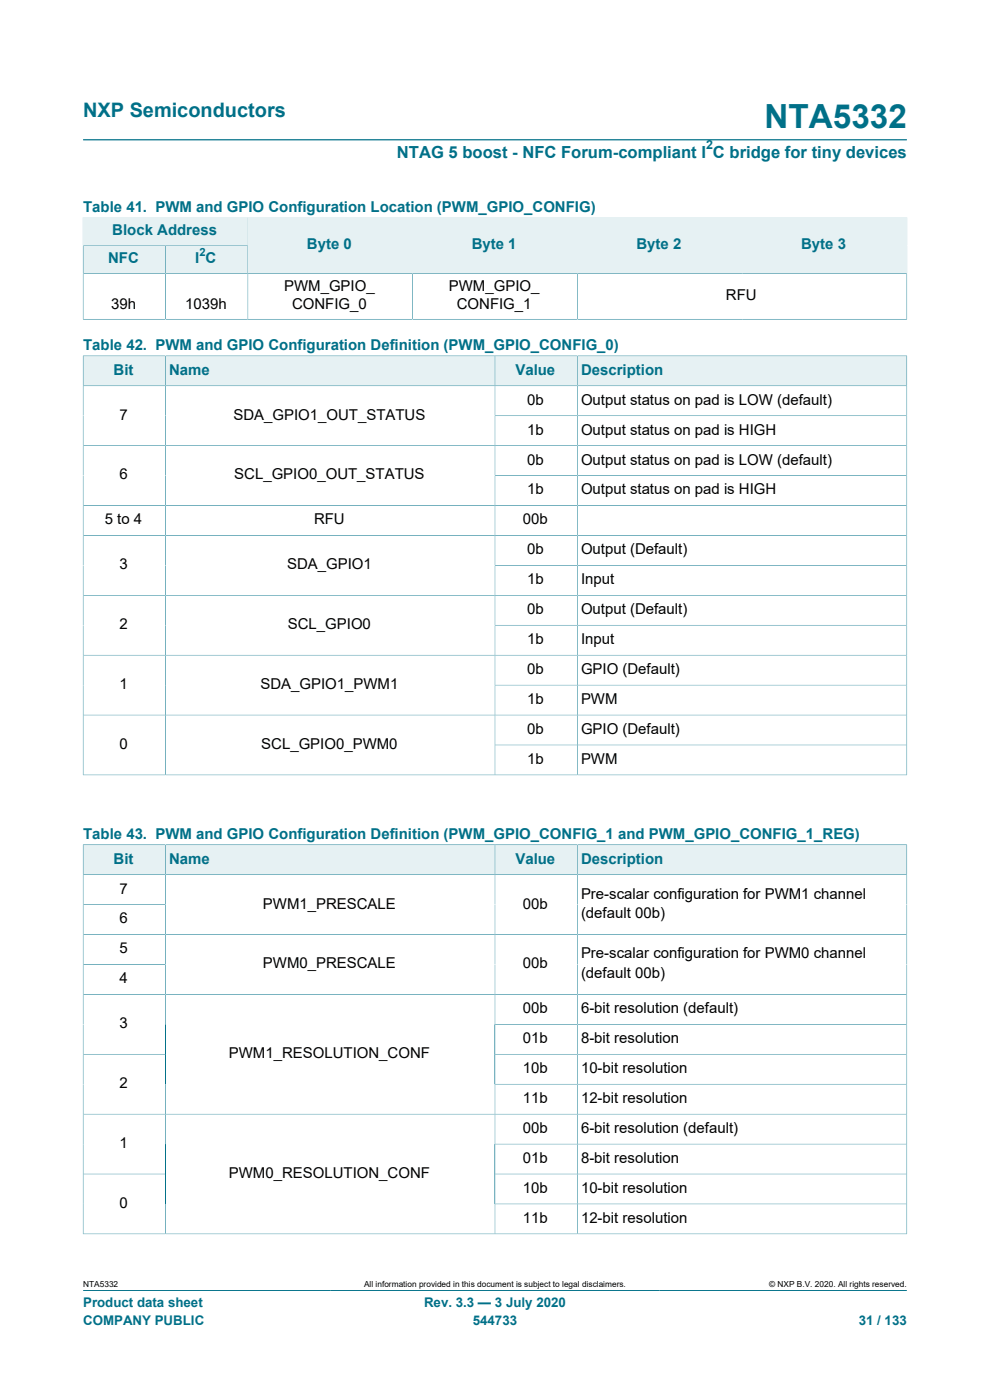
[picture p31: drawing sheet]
<svg xmlns="http://www.w3.org/2000/svg" width="210mm" height="297mm" viewBox="0 0 210 297" stroke-linecap="round" stroke-linejoin="round" font-family="sans-serif">
<defs><g id="words">
<text font-size="7.1" fill="#007088" x="162.2" y="27.2">NTA5332</text>
<text font-size="4.2" fill="#007088" x="17.6" y="24.8">NXP Semiconductors</text>
<text font-size="3.5" fill="#007088" x="84.2" y="33.5">NTAG 5 boost - NFC Forum-compliant I C bridge for tiny devices</text>
<g font-size="3.2" fill="#007088">
<text x="17.6" y="45.1">Table 41. PWM and GPIO Configuration Location (PWM_GPIO_CONFIG)</text>
<text x="23.8" y="49.9">Block Address</text>
<text x="65.1" y="52.9">Byte 0</text>
<text x="100.1" y="52.9">Byte 1</text>
<text x="135" y="52.9">Byte 2</text>
<text x="169.9" y="52.9">Byte 3</text>
<text x="22.9" y="55.9">NFC</text>
<text x="41.4" y="55.9">I C</text>
<text x="17.6" y="74.2">Table 42. PWM and GPIO Configuration Definition (PWM_GPIO_CONFIG_0)</text>
<text x="24.1" y="79.5">Bit</text>
<text x="35.9" y="79.5">Name</text>
<text x="109.3" y="79.5">Value</text>
<text x="123.2" y="79.5">Description</text>
<text x="17.6" y="177.9">Table 43. PWM and GPIO Configuration Definition (PWM_GPIO_CONFIG_1 and PWM_GPIO_CONFIG_1_REG)</text>
<text x="24.1" y="183.2">Bit</text>
<text x="35.9" y="183.2">Name</text>
<text x="109.3" y="183.2">Value</text>
<text x="123.2" y="183.2">Description</text>
</g>
<g font-size="3.2">
<text x="23.6" y="65.6">39h</text>
<text x="39.3" y="65.6">1039h</text>
<text x="60.3" y="61.8">PWM_GPIO_</text>
<text x="61.9" y="65.6">CONFIG_0</text>
<text x="95.2" y="61.8">PWM_GPIO_</text>
<text x="96.9" y="65.6">CONFIG_1</text>
<text x="154" y="63.7">RFU</text>
<text x="25.3" y="89">7</text>
<text x="49.5" y="89">SDA_GPIO1_OUT_STATUS</text>
<text x="111.8" y="85.8">0b</text>
<text x="123.2" y="85.8">Output status on pad is LOW (default)</text>
<text x="111.8" y="92.2">1b</text>
<text x="123.2" y="92.2">Output status on pad is HIGH</text>
<text x="25.3" y="101.7">6</text>
<text x="49.7" y="101.7">SCL_GPIO0_OUT_STATUS</text>
<text x="111.8" y="98.5">0b</text>
<text x="123.2" y="98.5">Output status on pad is LOW (default)</text>
<text x="111.8" y="104.9">1b</text>
<text x="123.2" y="104.9">Output status on pad is HIGH</text>
<text x="22.2" y="111.2">5 to 4</text>
<text x="66.6" y="111.2">RFU</text>
<text x="110.9" y="111.2">00b</text>
<text x="111.8" y="117.6">0b</text>
<text x="123.2" y="117.6">Output (Default)</text>
<text x="25.3" y="120.8">3</text>
<text x="60.9" y="120.8">SDA_GPIO1</text>
<text x="111.8" y="123.9">1b</text>
<text x="123.2" y="123.9">Input</text>
<text x="111.8" y="130.3">0b</text>
<text x="123.2" y="130.3">Output (Default)</text>
<text x="25.3" y="133.5">2</text>
<text x="61.1" y="133.5">SCL_GPIO0</text>
<text x="111.8" y="136.6">1b</text>
<text x="123.2" y="136.6">Input</text>
<text x="111.8" y="143">0b</text>
<text x="123.2" y="143">GPIO (Default)</text>
<text x="25.3" y="146.2">1</text>
<text x="55.2" y="146.2">SDA_GPIO1_PWM1</text>
<text x="111.8" y="149.3">1b</text>
<text x="123.2" y="149.3">PWM</text>
<text x="111.8" y="155.7">0b</text>
<text x="123.2" y="155.7">GPIO (Default)</text>
<text x="25.3" y="158.9">0</text>
<text x="55.4" y="158.9">SCL_GPIO0_PWM0</text>
<text x="111.8" y="162">1b</text>
<text x="123.2" y="162">PWM</text>
<text x="25.3" y="189.6">7</text>
<text x="123.2" y="190.6">Pre-scalar configuration for PWM1 channel</text>
<text x="25.3" y="195.9">6</text>
<text x="55.8" y="192.7">PWM1_PRESCALE</text>
<text x="110.9" y="192.7">00b</text>
<text x="123.2" y="194.9">(default 00b)</text>
<text x="25.3" y="202.3">5</text>
<text x="123.2" y="203.3">Pre-scalar configuration for PWM0 channel</text>
<text x="25.3" y="208.6">4</text>
<text x="55.8" y="205.4">PWM0_PRESCALE</text>
<text x="110.9" y="205.4">00b</text>
<text x="123.2" y="207.6">(default 00b)</text>
<text x="110.9" y="215">00b</text>
<text x="123.2" y="215">6-bit resolution (default)</text>
<text x="25.3" y="218.1">3</text>
<text x="110.9" y="221.3">01b</text>
<text x="123.2" y="221.3">8-bit resolution</text>
<text x="48.5" y="224.5">PWM1_RESOLUTION_CONF</text>
<text x="110.9" y="227.7">10b</text>
<text x="123.2" y="227.7">10-bit resolution</text>
<text x="25.3" y="230.8">2</text>
<text x="110.9" y="234">11b</text>
<text x="123.2" y="234">12-bit resolution</text>
<text x="25.3" y="243.5">1</text>
<text x="110.9" y="240.4">00b</text>
<text x="123.2" y="240.4">6-bit resolution (default)</text>
<text x="48.5" y="249.9">PWM0_RESOLUTION_CONF</text>
<text x="110.9" y="246.7">01b</text>
<text x="123.2" y="246.7">8-bit resolution</text>
<text x="25.3" y="256.2">0</text>
<text x="110.9" y="253.1">10b</text>
<text x="123.2" y="253.1">10-bit resolution</text>
<text x="110.9" y="259.4">11b</text>
<text x="123.2" y="259.4">12-bit resolution</text>
</g>
<g font-size="2.8" fill="#007088">
<text x="17.6" y="277.3">Product data sheet</text>
<text x="17.6" y="281">COMPANY PUBLIC</text>
<text x="90" y="277.3">Rev. 3.3 — 3 July 2020</text>
<text x="100.3" y="281">544733</text>
<text x="182.2" y="281">31 / 133</text>
</g>
<text font-size="2.6" fill="#007088" x="149.8" y="31.6">2</text>
<text font-size="2.4" fill="#007088" x="42.3" y="54.2">2</text>
<g font-size="1.8">
<text x="17.6" y="273.1">NTA5332</text>
<text x="77.2" y="273.1">All information provided in this document is subject to legal disclaimers.</text>
<text x="163.2" y="273.1">© NXP B.V. 2020. All rights reserved.</text>
</g>
</g></defs>
<path d="M17.6 29.7h174.8M17.6 46.1v6h35v-6h-35M17.6 273.8h174.8" fill="none" stroke="#007088" stroke-width=".21"/>
<g fill="#e6f1f3">
<path d="M17.7 46.2h34.8v5.8h-34.8z"/>
<path d="M17.7 52.1h17.3v5.8h-17.3z"/>
</g>
<path d="M17.6 52.1h17.5v5.9h-17.5z" fill="none" stroke="#007088" stroke-width=".21"/>
<path d="M35.2 52.1h17.3v5.8h-17.3z" fill="#e6f1f3"/>
<path d="M52.6 52.1h-17.5v5.9h52.4v-11.9h-34.9v11.9" fill="none" stroke="#007088" stroke-width=".21"/>
<path d="M52.7 46.2h34.8v11.7h-34.8z" fill="#e6f1f3"/>
<path d="M87.5 46.1h35v11.9h-35z" fill="none" stroke="#007088" stroke-width=".21"/>
<path d="M87.6 46.2h34.8v11.7h-34.8z" fill="#e6f1f3"/>
<path d="M122.5 46.1h34.9v11.9h-34.9z" fill="none" stroke="#007088" stroke-width=".21"/>
<path d="M122.5 46.2h34.8v11.7h-34.8z" fill="#e6f1f3"/>
<path d="M192.4 46.1v11.9h-35v-11.9h35" fill="none" stroke="#007088" stroke-width=".21"/>
<path d="M157.5 46.2h34.8v11.7h-34.8z" fill="#e6f1f3"/>
<path d="M35.1 58v9.7M52.6 58v9.7M87.5 58v9.7M122.5 58v9.7M17.6 67.7h174.8M17.6 67.8v-9.8h174.8v9.8" fill="none" stroke="#007088" stroke-width=".21"/>
<path d="M17.7 75.6h17.3v6.2h-17.3z" fill="#e6f1f3"/>
<path d="M17.6 75.4v6.4h17.5v-6.3h-17.5" fill="none" stroke="#007088" stroke-width=".21"/>
<path d="M35.2 75.6h69.7v6.2h-69.7z" fill="#e6f1f3"/>
<path d="M35.1 75.5h69.9v6.3h-69.9z" fill="none" stroke="#007088" stroke-width=".21"/>
<path d="M105.1 75.6h17.3v6.2h-17.3z" fill="#e6f1f3"/>
<path d="M105 75.5h17.5v6.3h-17.5z" fill="none" stroke="#007088" stroke-width=".21"/>
<path d="M122.5 75.6h69.8v6.2h-69.8z" fill="#e6f1f3"/>
<g fill="none" stroke="#007088" stroke-width=".21">
<path d="M192.4 75.4v89.1M192.4 75.5h-69.9v88.9M17.6 94.5h174.8M35.1 81.8v82.6M105 81.8v82.6M105 88.2h87.4M192.4 81.8h-174.8v82.7M17.6 107.2h174.8M17.6 113.6h174.8M105 100.9h87.4M105 119.9h87.4M17.6 126.3h174.8"/>
<path d="M17.6 139h174.8M105 132.6h87.4M17.6 151.7h174.8M105 145.3h87.4M105 158h87.4M192.4 164.4h-174.8"/>
</g>
<path d="M17.7 179.3h17.3v6.2h-17.3z" fill="#e6f1f3"/>
<path d="M17.6 179.1v6.5h17.5v-6.4h-17.5" fill="none" stroke="#007088" stroke-width=".21"/>
<path d="M35.2 179.3h69.7v6.2h-69.7z" fill="#e6f1f3"/>
<path d="M35.1 179.2h69.9v6.4h-69.9z" fill="none" stroke="#007088" stroke-width=".21"/>
<path d="M105.1 179.3h17.3v6.2h-17.3z" fill="#e6f1f3"/>
<path d="M105 179.2h17.5v6.4h-17.5z" fill="none" stroke="#007088" stroke-width=".21"/>
<path d="M122.5 179.3h69.8v6.2h-69.8z" fill="#e6f1f3"/>
<g fill="none" stroke="#007088" stroke-width=".21">
<path d="M192.4 179.1v82.7M192.4 179.2h-69.9v82.6M17.6 191.9h17.5M17.6 198.3h174.8M35.1 185.6v76.2M105 185.6v76.2M192.4 185.6h-174.8v76.2M17.6 204.6h17.5M17.6 211h174.8M105 217.3h87.4M17.6 223.7h17.5M17.6 236.4h174.8"/>
<path d="M105 223.7h87.4M105 230h87.4M17.6 249.1h17.5M105 242.7h87.4M105 249.1h87.4M105 255.4h87.4M192.4 261.8h-174.8"/>
</g>
<use href="#words"/>
</svg>
